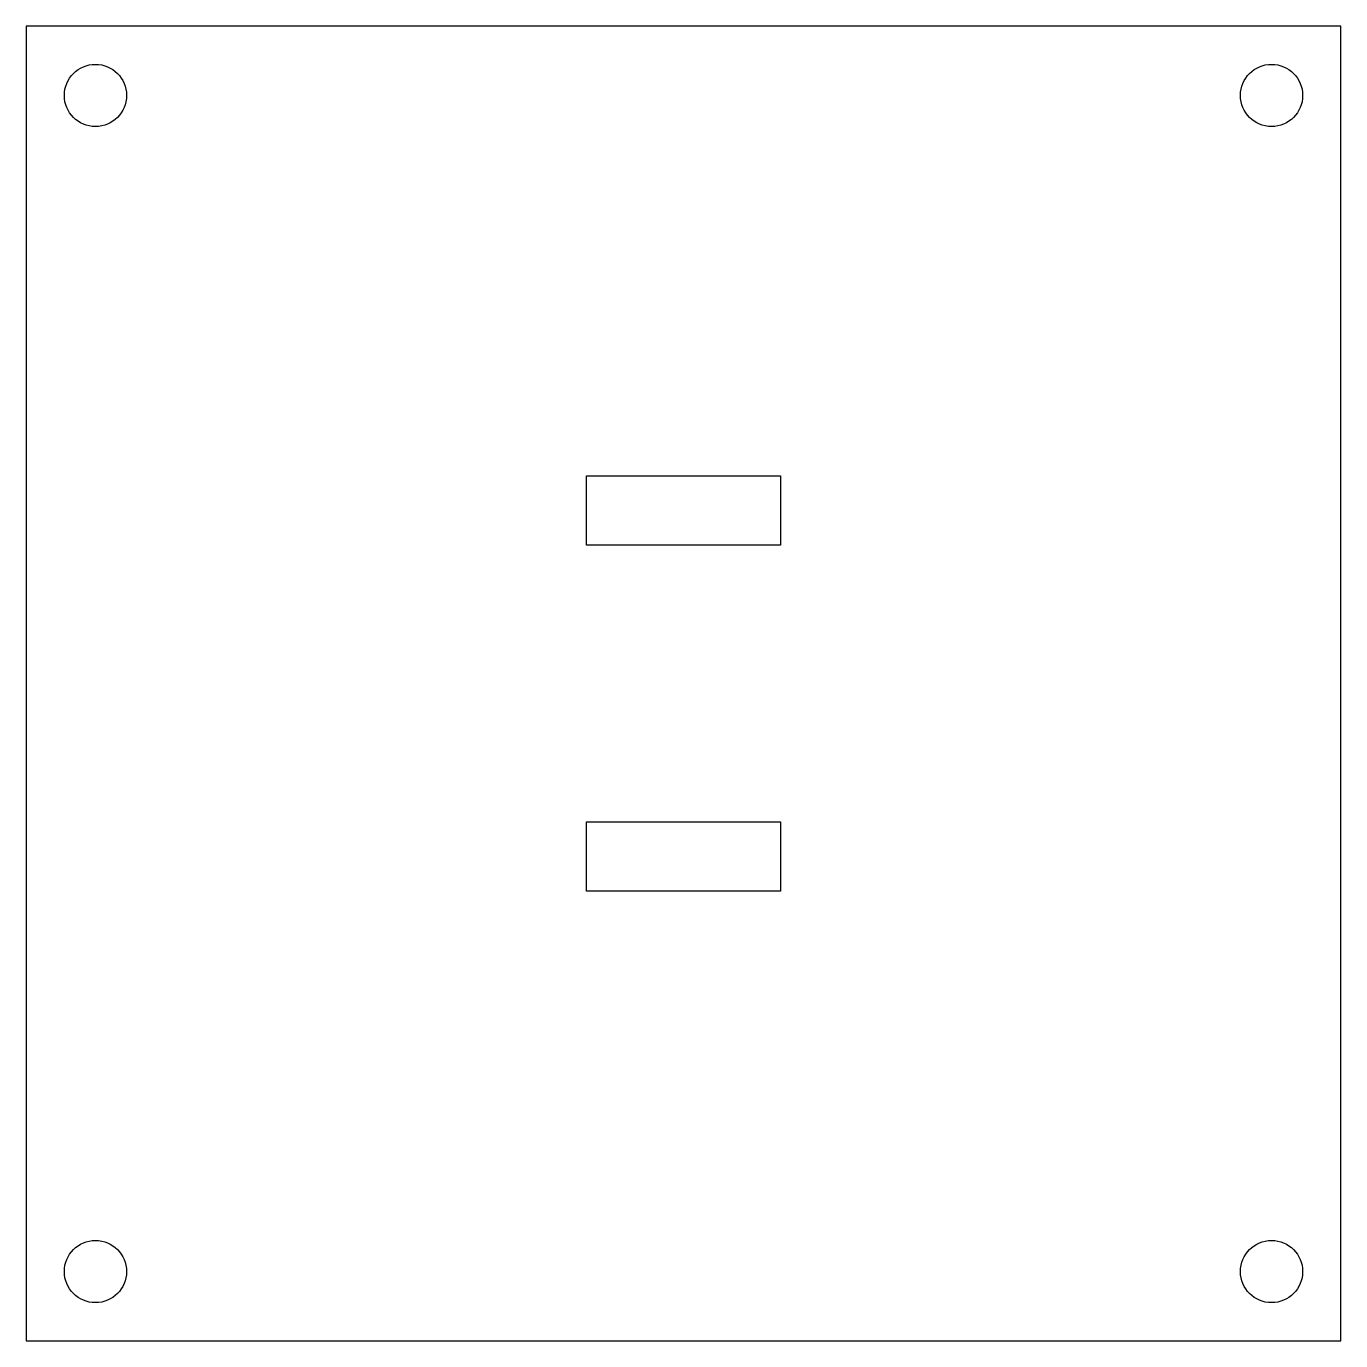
# Model space of a CAD drawing. Header units: millimetres. Extents: x -47.5 to 47.5, y -47.5 to 47.5.
import ezdxf

# ---------------------------------------------------------------- set-up
doc = ezdxf.new("R2010")
doc.units = ezdxf.units.MM

msp = doc.modelspace()

# ---------------------------------------------------------------- linework, layer by layer
for points in [[(-47.5, -47.5), (47.5, -47.5), (47.5, 47.5), (-47.5, 47.5)], [(-7, 10), (-7, 15), (7, 15), (7, 10)], [(-7, -15), (-7, -10), (7, -10), (7, -15)]]:
    msp.add_lwpolyline(points, close=True)
for centre in [(-42.5, 42.5), (42.5, 42.5), (-42.5, -42.5), (42.5, -42.5)]:
    msp.add_circle(centre, 2.25)

doc.saveas('drawing.dxf')
